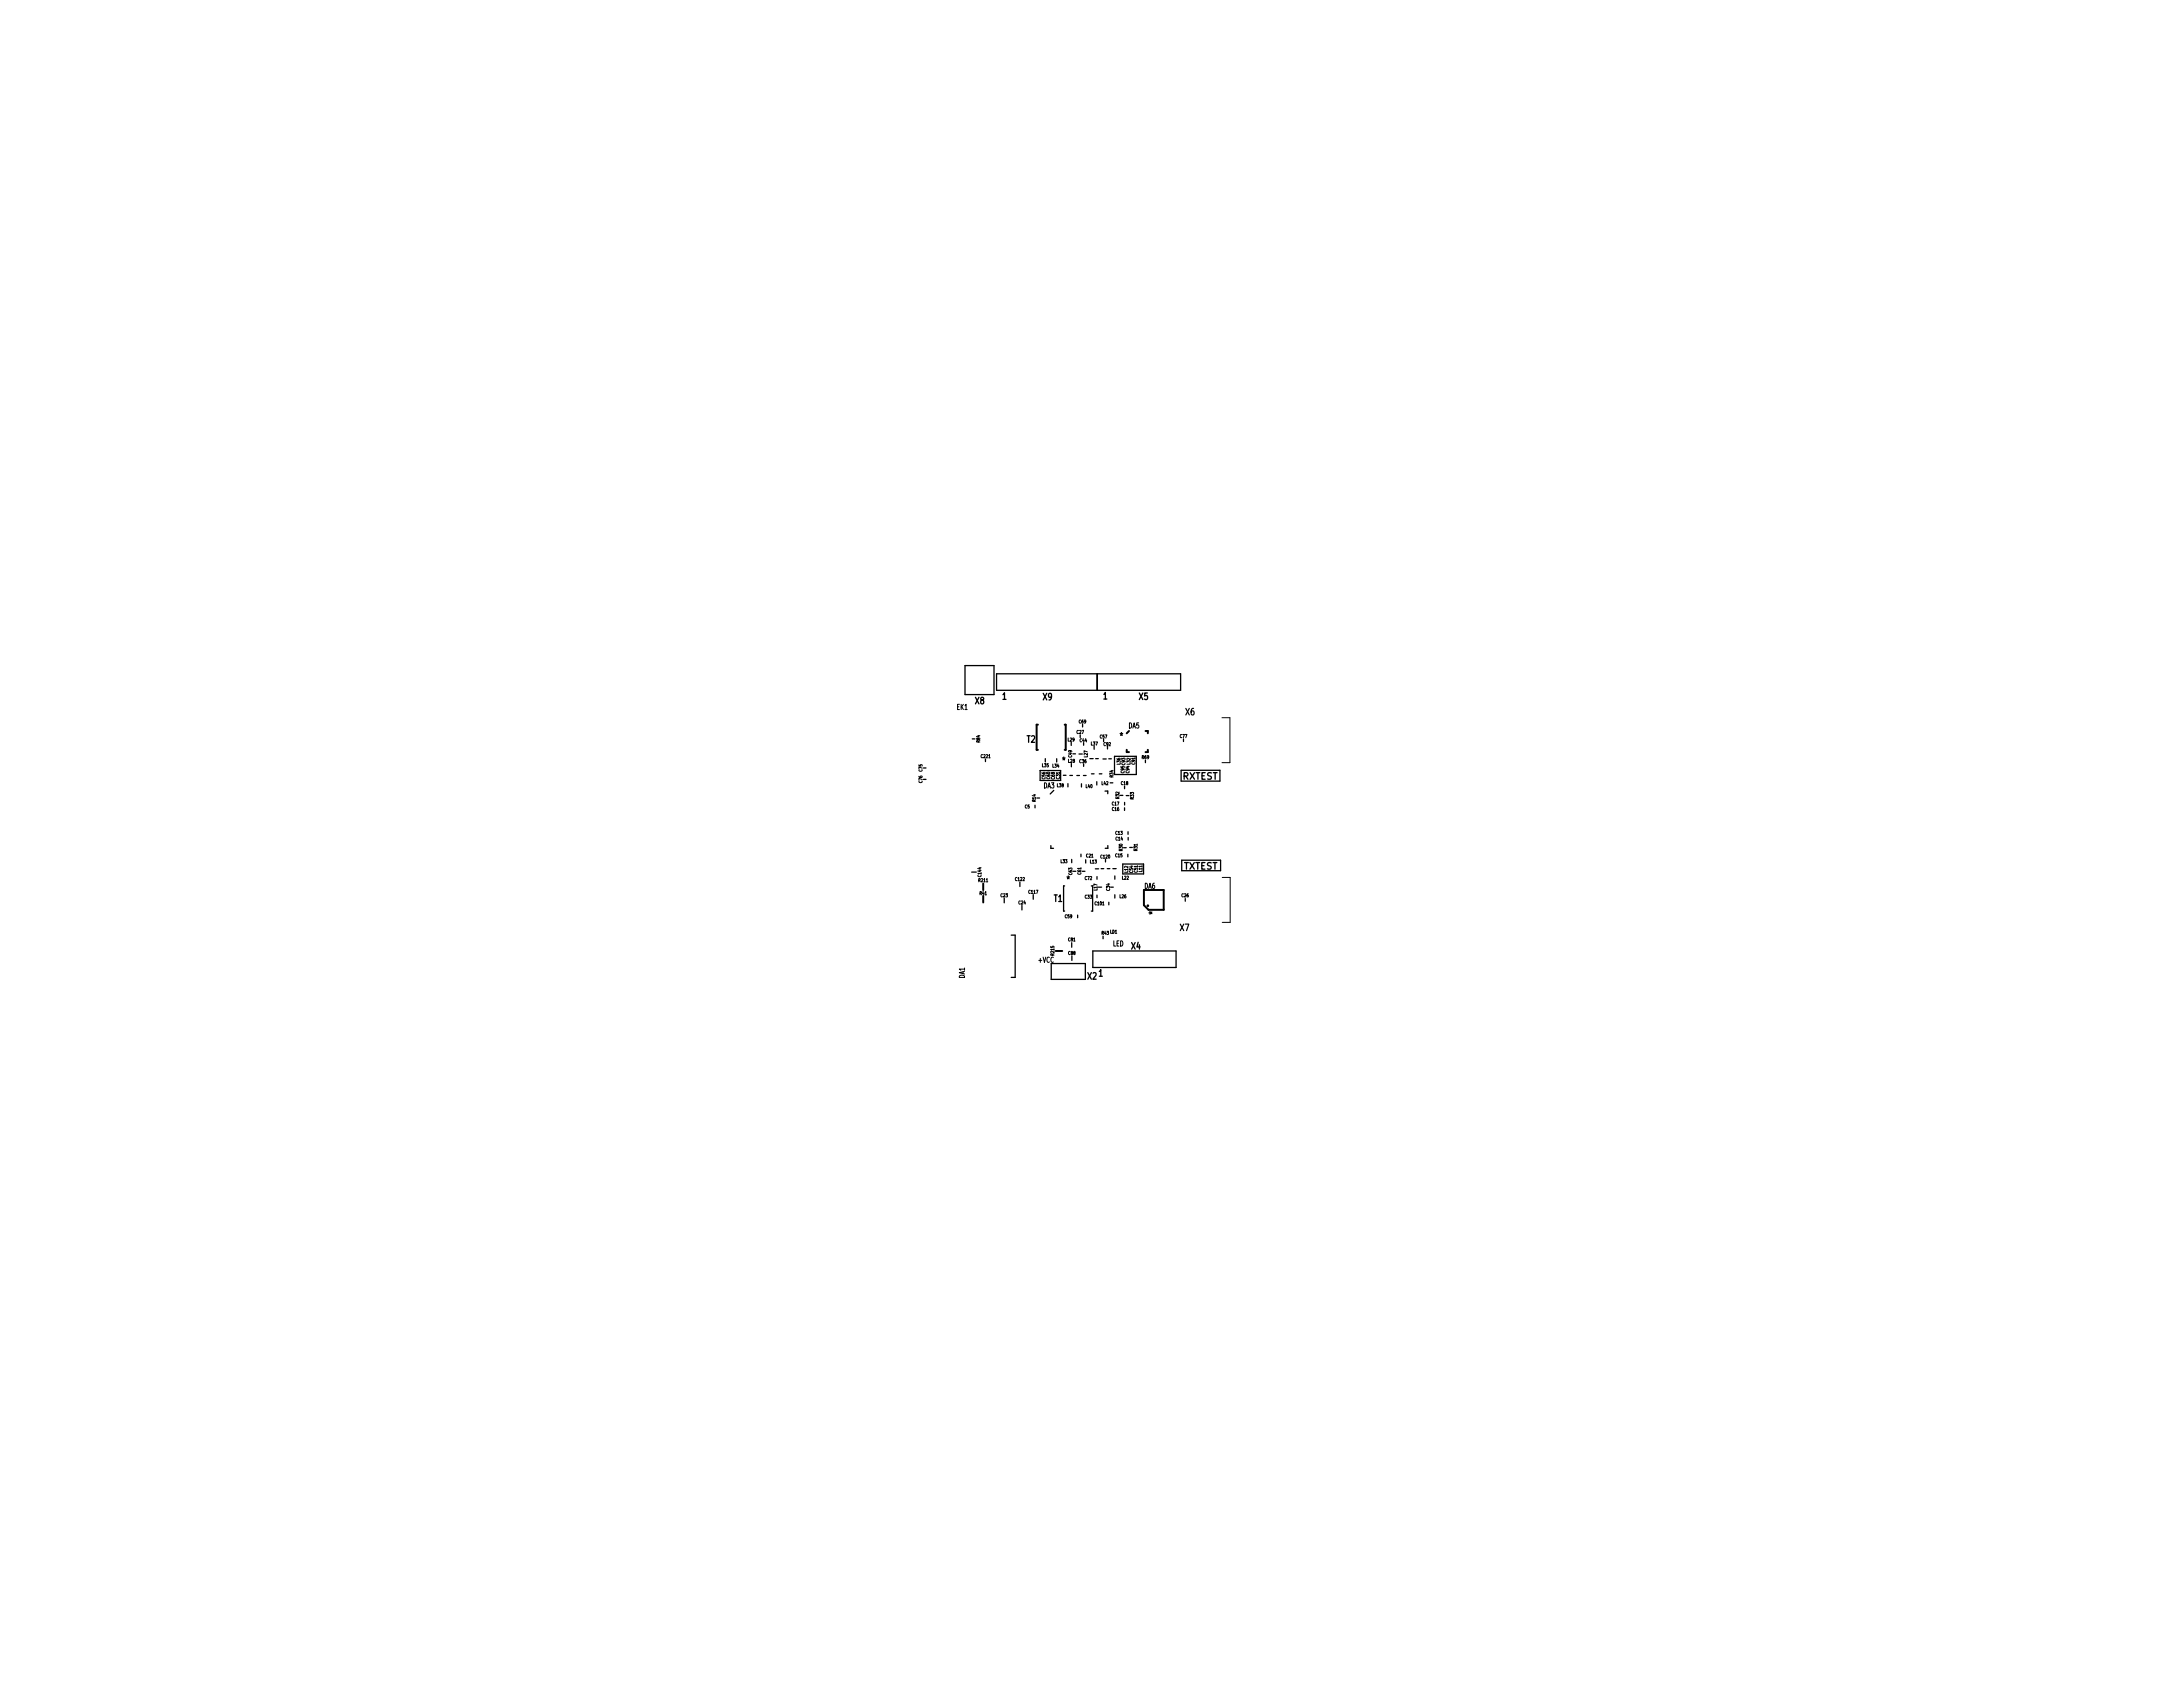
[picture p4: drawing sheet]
<svg xmlns="http://www.w3.org/2000/svg" width="279mm" height="216mm" viewBox="0 0 279 216" stroke-linecap="round" stroke-linejoin="round" font-family="sans-serif">
<defs><g id="words">
<g font-size="1.2">
<text x="128.3" y="89.5">1</text>
<text x="133.5" y="89.6">X9</text>
<text x="141.2" y="89.5">1</text>
<text x="145.8" y="89.6">X5</text>
<text x="124.8" y="90.1">X8</text>
<text x="131.4" y="95">T2</text>
<text x="143.3" y="94.6">*</text>
<text x="151.7" y="91.5">X6</text>
<text x="136" y="97.8">*</text>
<text x="151.3" y="99.8">RXTEST</text>
<text x="136.5" y="113">*</text>
<text x="151.4" y="111.3">TXTEST</text>
<text x="134.9" y="115.4">T1</text>
<text x="147.9" y="117" transform="rotate(-90 147.9 117)">*</text>
<text x="151" y="119.1">X7</text>
<text x="139.2" y="125.4">X2</text>
<text x="140.6" y="125">1</text>
<text x="144.8" y="121.5">X4</text>
</g>
<g font-size=".9">
<text x="122.5" y="90.8">EK1</text>
<text x="144.4" y="93.2">DA5</text>
<text x="133.6" y="100.9">DA3</text>
<text x="146.5" y="113.7">DA6</text>
<text x="123.5" y="125.2" transform="rotate(-90 123.5 125.2)">DA1</text>
<text x="132.9" y="123.2">+VCC</text>
<text x="142.4" y="121.1">LED</text>
</g>
<g font-size=".6">
<text x="125.4" y="95" transform="rotate(-90 125.4 95)">R84</text>
<text x="136.7" y="94.9">L29 C44</text>
<text x="137.8" y="93.9">C27</text>
<text x="138.1" y="92.6">C69</text>
<text x="139.7" y="95.4">L37 C92</text>
<text x="140.8" y="94.5">C57</text>
<text x="151" y="94.4">C77</text>
<text x="118.1" y="100.2" transform="rotate(-90 118.1 100.2)">C76 C75</text>
<text x="125.6" y="97">C221</text>
<text x="133.4" y="98.2">L35L34</text>
<text x="133.8" y="99.7" transform="rotate(-90 133.8 99.7)">C56</text>
<text x="134.4" y="99.7" transform="rotate(-90 134.4 99.7)">C60</text>
<text x="135" y="99.7" transform="rotate(-90 135 99.7)">C68</text>
<text x="135.3" y="100.7">L38</text>
<text x="135.6" y="99.7" transform="rotate(-90 135.6 99.7)">C31</text>
<text x="136.7" y="97.6">L28 C36</text>
<text x="137.2" y="96.9" transform="rotate(-90 137.2 96.9)">C49</text>
<text x="139" y="100.8">L40</text>
<text x="139.2" y="96.9" transform="rotate(-90 139.2 96.9)">L27</text>
<text x="141" y="100.5">L42</text>
<text x="142.5" y="99.5" transform="rotate(-90 142.5 99.5)">R34</text>
<text x="143.4" y="97.8" transform="rotate(-90 143.4 97.8)">L36</text>
<text x="143.5" y="100.5">C18</text>
<text x="143.9" y="98.9" transform="rotate(-90 143.9 98.9)">C95</text>
<text x="144" y="97.9" transform="rotate(-90 144 97.9)">C93</text>
<text x="144.5" y="98.9" transform="rotate(-90 144.5 98.9)">C94L32</text>
<text x="145.3" y="97.8" transform="rotate(-90 145.3 97.8)">C91</text>
<text x="146.2" y="97.1">R69</text>
<text x="131.2" y="103.4">C5</text>
<text x="132.6" y="102.6" transform="rotate(-90 132.6 102.6)">R14</text>
<text x="142.3" y="103.1">C17</text>
<text x="142.3" y="103.8">C16</text>
<text x="142.8" y="106.8">C13</text>
<text x="142.8" y="107.6">C14</text>
<text x="143.3" y="102.2" transform="rotate(-90 143.3 102.2)">R32</text>
<text x="145.1" y="102.3" transform="rotate(-90 145.1 102.3)">R33</text>
<text x="125.3" y="112.9">R211</text>
<text x="125.6" y="112.2" transform="rotate(-90 125.6 112.2)">C144</text>
<text x="130" y="112.7">C122</text>
<text x="135.8" y="110.4">L33</text>
<text x="137.2" y="111.9" transform="rotate(-90 137.2 111.9)">C63</text>
<text x="138.4" y="111.9" transform="rotate(-90 138.4 111.9)">C61</text>
<text x="138.9" y="112.6">C72</text>
<text x="139" y="109.7">C21</text>
<text x="139.5" y="110.5">L13</text>
<text x="140.4" y="113.9" transform="rotate(-90 140.4 113.9)">L17</text>
<text x="140.9" y="109.9">C120</text>
<text x="142.1" y="114" transform="rotate(-90 142.1 114)">C34</text>
<text x="142.8" y="109.7">C15</text>
<text x="143.6" y="112.6">L22</text>
<text x="143.7" y="108.9" transform="rotate(-90 143.7 108.9)">R30</text>
<text x="144.4" y="111.7" transform="rotate(-90 144.4 111.7)">L12</text>
<text x="145" y="111.7" transform="rotate(-90 145 111.7)">C54</text>
<text x="145.6" y="108.9" transform="rotate(-90 145.6 108.9)">R31</text>
<text x="145.6" y="111.6" transform="rotate(-90 145.6 111.6)">C51</text>
<text x="146.2" y="111.6" transform="rotate(-90 146.2 111.6)">L11</text>
<text x="125.4" y="114.5">R41</text>
<text x="128.1" y="114.8">C23</text>
<text x="130.4" y="115.7">C24</text>
<text x="131.7" y="114.4">C117</text>
<text x="136.3" y="117.5">C59</text>
<text x="138.9" y="115">C33</text>
<text x="140.2" y="115.8">C101</text>
<text x="141" y="119.6">R43</text>
<text x="142.1" y="119.5">LD1</text>
<text x="143.3" y="114.9">L26</text>
<text x="151.3" y="114.8">C26</text>
<text x="134.9" y="122.2" transform="rotate(-90 134.9 122.2)">R215</text>
<text x="136.7" y="120.5">C81</text>
<text x="136.7" y="122.2">C88</text>
</g>
</g></defs>
<g fill="none" stroke="#000" stroke-width=".17">
<path d="M118.2 98.3h.3M118.2 99.7h.3M123.5 85.2h3.7v3.7h-3.7zM124.4 94.6h.4M126.1 97.1v.4M127.5 86.2h12.9v2.1h-12.9zM133.1 98.6h2.7v1.3h-2.7zM133.8 97.1v.4M135.2 97.1v.4M136.1 99.2h.3M136.9 99.2h.4M137.1 95v.4"/>
<path d="M137.1 97.7v.4M137.3 96.5h.4M137.8 99.2h.4M138.1 96.5h.4M138.3 94v.4M138.6 92.7v.3M138.7 99.2h.3M138.7 95v.4M138.7 97.7v.4M139.5 97.1h.4M139.7 99h.3M140 95.5v.4"/>
<path d="M140.2 97.1h.4M140.5 86.2h10.6v2.1h-10.6zM140.7 99h.3M141.2 97.1h.4M141.2 94.6v.3M141.7 95.5v.4M141.9 97.1h.3M142.6 96.8h2.8v2.3h-2.8zM146.6 97.3v.3M151.2 98.6h4.9M151.2 100h4.9M151.5 94.6v.3"/>
<path d="M124.4 111.6h.6M128.5 115v.5M129.4 119.7h.5v5.4h-.5M130.5 112.9v.6M130.8 115.9v.6M132.2 114.5v.6M132.5 103.1v.3M132.7 102.1h.4M134.5 108.2v.4h.3M134.9 101.2l-.5 .4M136.3 113.4h-.2v3.2h.2M137.4 111.5h.3"/>
<path d="M137.9 117.1v.4M138.4 109.3v.3M138.4 100.3v.4M138.5 111.5h.4M139 110v.5M139.7 113.4h.1v3.2h-.1M140.2 111.2h.4M140.4 100v.5M140.4 112.2v.3M140.4 114.6v.3M140.6 113.5h.4M140.9 111.2h.4"/>
<path d="M141.2 119.8v.3M141.4 101.2h.4v.4M141.5 110v.3M141.7 111.2h.3M141.8 108.2v.4h-.3M142.2 113.5h.3M142.4 111.2h.5M142.7 112.1v.4M142.7 114.5v.4M143.4 101.8h.3M143.7 110.6h2.7v1.2h-2.7zM143.8 108.5h.3"/>
<path d="M143.9 100.6v.3M143.9 103.4v.3M143.9 102.7v.3M144.1 101.8h.4M144.4 109.3v.4M144.4 106.4v.4M144.4 107.2v.3M144.6 108.5h.3M151.3 111.4h4.9M151.3 110.1h4.9M151.7 115v.3M134.5 123.3h4.4v2h-4.4z"/>
<path d="M137.2 120.6v.6M137.2 122.3v.6M139.9 121.7h10.6v2.1h-10.6z"/>
<circle cx="146.9" cy="115.9" r=".08"/>
</g>
<path d="M132.8 92.7h-.1v3.3h.1M136.3 92.7h.1v3.3h-.1M144.2 96v.3h.3M144.5 93.6l-.3 .2M146.9 93.6v.2M146.9 96v.3h-.3M125.8 113.1v.8M125.8 114.7v.8M146.4 113.9h2.5v2.5h-1.9l-.6-.6zM135.1 121.7h.9" fill="none" stroke="#000" stroke-width=".25"/>
<path d="M156.4 91.9h1v5.7h-1M156.4 112.3h1v5.7h-1" fill="none" stroke="#000" stroke-width=".13"/>
<use href="#words"/>
</svg>
